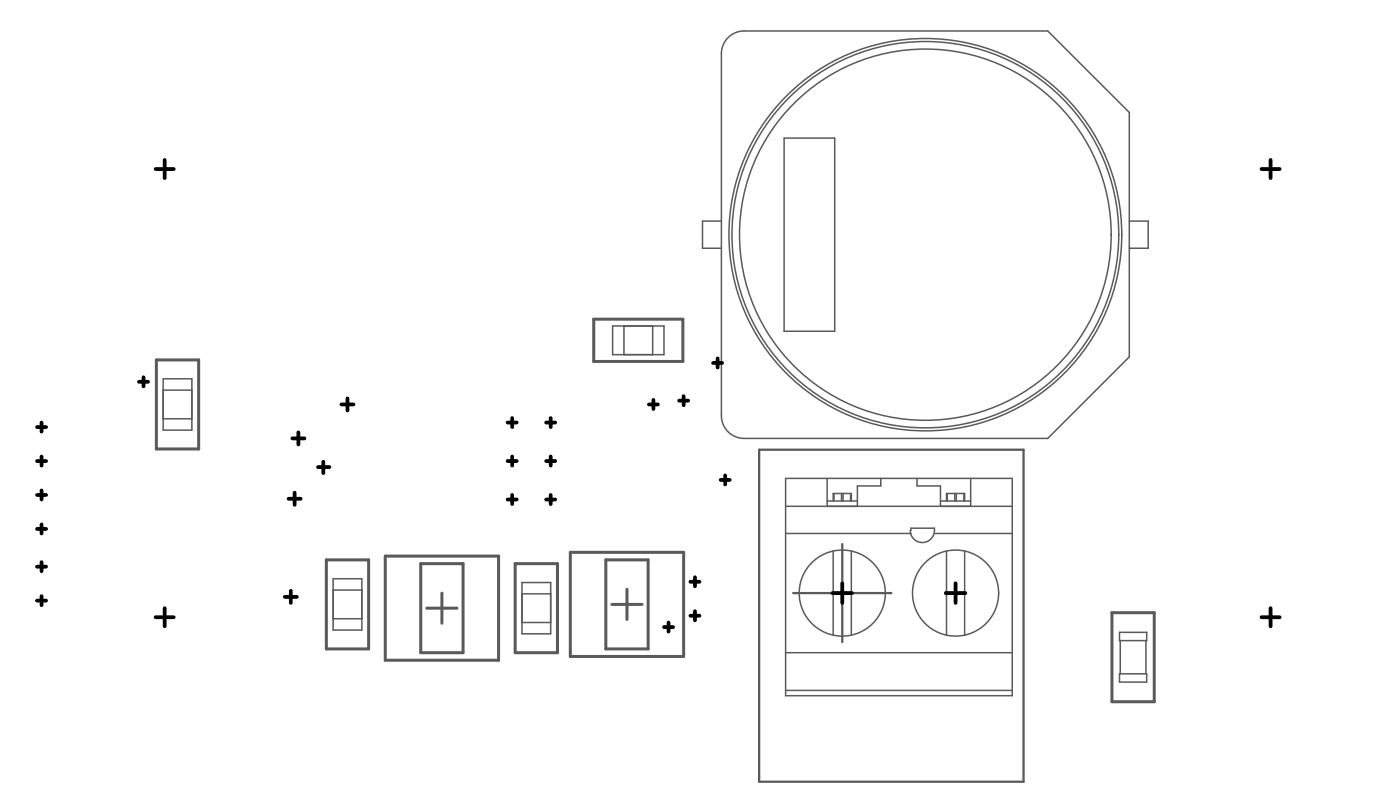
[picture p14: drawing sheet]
<svg xmlns="http://www.w3.org/2000/svg" width="157mm" height="88mm" viewBox="0 0 157 88" stroke-linecap="round" stroke-linejoin="round" font-family="sans-serif">
<g fill="none" stroke="#5a5a5a" stroke-width=".34">
<path d="M66.4 35.7h10v4.7h-10zM17.5 40.2h4.7v10h-4.7zM36.5 62.6h4.7v9.9h-4.7zM43.1 62.2h12.7v11.6h-12.7zM47.1 63h4.7v9.9h-4.7zM47.8 68h3.3M49.4 66.3v3.4M57.6 63h4.8v9.9h-4.8zM63.8 61.7h12.7v11.7h-12.7zM67.8 62.6h4.7v9.9h-4.7zM68.5 67.5h3.3M70.1 65.9v3.3"/>
<path d="M124.4 68.5h4.7v9.9h-4.7z"/>
</g>
<path d="M84.9 50.3h29.6v37.1h-29.6zM88.7 66.3h11M94.2 60.8v11" fill="none" stroke="#5a5a5a" stroke-width=".25"/>
<g fill="none" stroke="#5a5a5a" stroke-width=".17">
<path d="M81.3 4.4a2.53 2.53 0 0 1 1.9-.9h34l9.1 9.1v27.3l-9.1 9.1h-34a2.53 2.53 0 0 1-2.5-2.5v-40.5l.1-.6 .2-.5zM87.7 15.4h5.7v21.6h-5.7zM68.5 36.4h5.8v3.2h-5.8zM69.8 36.4v3.2M73 36.4v3.2M80.7 24.7h-2.1v3h2.1M126.3 24.7h2.2v3h-2.2M18.3 42.3h3.2v5.8h-3.2zM18.3 43.6h3.2M18.3 46.8h3.2M87.9 53.5h25.3v24.3h-25.3zM87.9 56.6h25.3"/>
<path d="M87.9 59.6h14M92.5 53.5v3.1M92.5 56h3.4M93.2 56v-.8h2v.8M93.3 55.2v.8M94.1 55.2v.8M94.3 55.2v.8M95.2 55.2v.8M98.5 53.5v.8h-2.6v2.3M101.8 59.3a1.36 1.36 0 0 0 1.5 1.3 1.36 1.36 0 0 0 1.2-1.6h-2.6v.3M102.6 53.5v.8h2.6v2.3M104.5 59.6h8.7"/>
<path d="M105.2 56h3.4M105.9 56v-.8h2v.8M106 55.2v.8M106.8 55.2v.8M107 55.2v.8M107.8 55.2v.8M108.6 53.5v3.1M37.3 64.7h3.2v5.7h-3.2zM37.3 69.1h3.2M37.3 65.9h3.2M58.4 65.1h3.2v5.7h-3.2zM58.4 69.6h3.2"/>
<path d="M58.4 66.4h3.2M87.9 77.2h25.3M87.9 72.9h25.3M93.2 61.6v9.4M95.2 61.6v9.4M105.9 61.6v9.4M107.9 61.6v9.4M125.3 70.7h3v.9h-3zM125.3 75.3h3v.9h-3zM125.3 71.6v3.7M128.2 71.6v3.7"/>
<circle cx="103.6" cy="26.2" r="20.8"/>
<circle cx="103.6" cy="26.2" r="21.6"/>
<circle cx="103.6" cy="26.2" r="22"/>
<circle cx="94.2" cy="66.3" r="4.8"/>
<circle cx="106.9" cy="66.3" r="4.8"/>
</g>
<g fill="none" stroke="#000" stroke-width=".42">
<path d="M17.4 18.9h2M18.4 17.9v2M141.1 18.9h2.1M142.2 17.9v2M4.1 59.1h1.1M4.1 55.3h1.1M4.1 51.5h1.1M4.1 47.7h1.1M4.6 47.2v1M4.6 51v1M4.6 54.8v1M4.6 58.6v1"/>
<path d="M15.6 42.7h1M16.1 42.2v1M32.3 55.7h1.3M32.7 49h1.4M33 55.1v1.3M33.4 48.3v1.4M35.6 52.2h1.2M36.2 51.6v1.3M38.2 45.2h1.4M38.9 44.5v1.4M56.8 51.5h1M56.8 47.2h1"/>
<path d="M56.8 55.8h1M57.3 46.7v1M57.3 51v1M57.3 55.3v1M61.1 51.5h1M61.1 47.2h1M61.1 55.8h1M61.6 46.7v1M61.6 51v1M61.6 55.3v1M72.6 45.2h1M73.1 44.7v1"/>
<path d="M76 44.8h1M76.5 44.3v1M79.8 40.6h1M80.3 40.1v1M80.6 53.6h1M81.1 53.1v1M4.1 67.1h1.1M4.1 63.3h1.1M4.6 62.8v1M4.6 66.6v1M17.4 69h2M18.4 68v2"/>
<path d="M31.9 66.7h1.3M32.5 66v1.4M74.3 70.1h1M74.8 69.6v1M77.2 68.8h1.1M77.2 65h1.1M77.8 64.5v1M77.8 68.3v1M93.1 66.3h2.2M94.2 65.2v2.2M105.8 66.3h2.2M106.9 65.2v2.2"/>
<path d="M141.1 69h2.1M142.2 68v2"/>
</g>
</svg>
